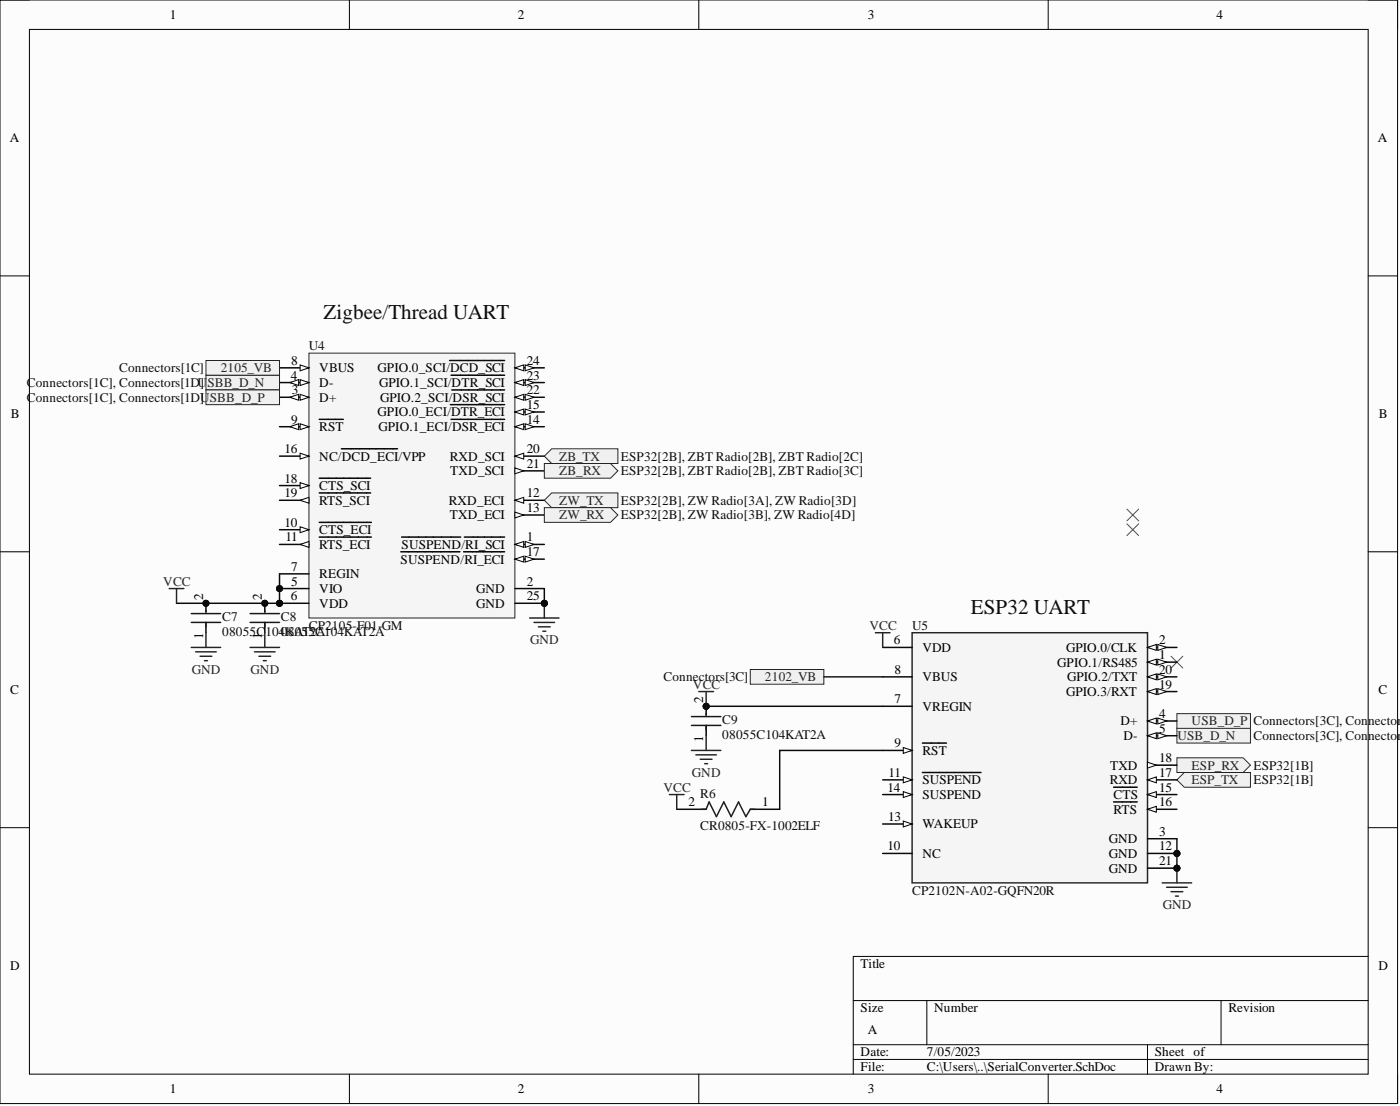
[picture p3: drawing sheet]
<svg xmlns="http://www.w3.org/2000/svg" width="241mm" height="190mm" viewBox="0 0 241 190" stroke-linecap="round" stroke-linejoin="round" font-family="sans-serif">
<defs><g id="words">
<g font-size="3.6" fill="#0e0e0e">
<text x="55.8" y="55">Zigbee/Thread UART</text>
<text x="167.4" y="105.7">ESP32 UART</text>
</g>
<g font-size="2.3">
<text x="29.2" y="3.3">1</text>
<text x="89.3" y="3.3">2</text>
<text x="149.6" y="3.3">3</text>
<text x="209.7" y="3.3">4</text>
<text x="1.7" y="24.5">A</text>
<text x="237.5" y="24.5">A</text>
<text x="50.1" y="65.4">4</text>
<text x="50.2" y="62.9">8</text>
<text x="55" y="64.1">VBUS</text>
<text x="65.1" y="64.1">GPIO.0_SCI/DCD_SCI</text>
<text x="90.8" y="65.4">23</text>
<text x="90.8" y="62.9">24</text>
<text x="50.3" y="67.9">3</text>
<text x="55" y="69.2">D+</text>
<text x="55" y="66.7">D-</text>
<text x="65.1" y="71.7">GPIO.0_ECI/DTR_ECI</text>
<text x="65.3" y="66.7">GPIO.1_SCI/DTR_SCI</text>
<text x="65.5" y="69.2">GPIO.2_SCI/DSR_SCI</text>
<text x="90.8" y="70.5">15</text>
<text x="90.8" y="67.9">22</text>
<text x="1.9" y="72.1">B</text>
<text x="50.2" y="73">9</text>
<text x="55" y="74.3">RST</text>
<text x="65.3" y="74.3">GPIO.1_ECI/DSR_ECI</text>
<text x="90.8" y="73">14</text>
<text x="237.7" y="72.1">B</text>
<text x="49" y="78.1">16</text>
<text x="49" y="83.1">18</text>
<text x="55" y="79.3">NC/DCD_ECI/VPP</text>
<text x="77.5" y="79.3">RXD_SCI</text>
<text x="77.6" y="81.9">TXD_SCI</text>
<text x="90.8" y="78.1">20</text>
<text x="90.8" y="80.6">21</text>
<text x="49" y="85.7">19</text>
<text x="55" y="84.4">CTS_SCI</text>
<text x="55" y="86.9">RTS_SCI</text>
<text x="77.3" y="86.9">RXD_ECI</text>
<text x="77.5" y="89.5">TXD_ECI</text>
<text x="90.8" y="85.7">12</text>
<text x="90.8" y="88.2">13</text>
<text x="49" y="90.7">10</text>
<text x="49.2" y="93.3">11</text>
<text x="55" y="92">CTS_ECI</text>
<text x="55" y="94.5">RTS_ECI</text>
<text x="69.2" y="94.5">SUSPEND/RI_SCI</text>
<text x="90.8" y="93.3">1</text>
<text x="90.8" y="95.8">17</text>
<text x="50.2" y="100.9">5</text>
<text x="50.2" y="98.3">7</text>
<text x="55" y="99.6">REGIN</text>
<text x="69.1" y="97.1">SUSPEND/RI_ECI</text>
<text x="90.8" y="100.9">2</text>
<text x="35" y="103.4" transform="rotate(-90 35 103.4)">2</text>
<text x="45.1" y="103.4" transform="rotate(-90 45.1 103.4)">2</text>
<text x="50.1" y="103.4">6</text>
<text x="55" y="102.1">VIO</text>
<text x="55" y="104.7">VDD</text>
<text x="82.1" y="102.1">GND</text>
<text x="82.1" y="104.7">GND</text>
<text x="90.8" y="103.4">25</text>
<text x="35" y="110.1" transform="rotate(-90 35 110.1)">1</text>
<text x="45.1" y="110.1" transform="rotate(-90 45.1 110.1)">1</text>
<text x="154.1" y="111">6</text>
<text x="159" y="112.3">VDD</text>
<text x="183.7" y="112.3">GPIO.0/CLK</text>
<text x="199.8" y="111">2</text>
<text x="199.8" y="113.5">1</text>
<text x="1.8" y="119.5">C</text>
<text x="154.2" y="116.1">8</text>
<text x="159" y="117.3">VBUS</text>
<text x="182.2" y="114.8">GPIO.1/RS485</text>
<text x="183.7" y="119.9">GPIO.3/RXT</text>
<text x="183.9" y="117.3">GPIO.2/TXT</text>
<text x="199.8" y="116.1">20</text>
<text x="199.8" y="118.6">19</text>
<text x="237.6" y="119.5">C</text>
<text x="121.2" y="121.1" transform="rotate(-90 121.2 121.1)">2</text>
<text x="154.2" y="121.1">7</text>
<text x="159" y="122.4">VREGIN</text>
<text x="193.1" y="124.9">D+</text>
<text x="199.8" y="123.7">4</text>
<text x="121.2" y="127.8" transform="rotate(-90 121.2 127.8)">1</text>
<text x="154.2" y="128.7">9</text>
<text x="159" y="130">RST</text>
<text x="193.6" y="127.5">D-</text>
<text x="199.8" y="126.2">5</text>
<text x="199.8" y="131.3">18</text>
<text x="153" y="136.4">14</text>
<text x="153.2" y="133.8">11</text>
<text x="159" y="135.1">SUSPEND</text>
<text x="159" y="137.6">SUSPEND</text>
<text x="191.3" y="135.1">RXD</text>
<text x="191.4" y="132.6">TXD</text>
<text x="191.9" y="137.6">CTS</text>
<text x="199.8" y="136.4">15</text>
<text x="199.8" y="133.8">17</text>
<text x="118.7" y="138.9">2</text>
<text x="131.3" y="138.9">1</text>
<text x="153.1" y="141.4">13</text>
<text x="159" y="142.7">WAKEUP</text>
<text x="191.9" y="140.2">RTS</text>
<text x="199.8" y="138.9">16</text>
<text x="199.8" y="144">3</text>
<text x="153" y="146.5">10</text>
<text x="159" y="147.8">NC</text>
<text x="191.1" y="145.2">GND</text>
<text x="191.1" y="147.8">GND</text>
<text x="199.8" y="146.5">12</text>
<text x="199.8" y="149">21</text>
<text x="191.1" y="150.3">GND</text>
<text x="1.8" y="167.1">D</text>
<text x="148.3" y="166.8">Title</text>
<text x="237.6" y="167.1">D</text>
<text x="148.3" y="174.4">Size</text>
<text x="149.6" y="178.2">A</text>
<text x="161" y="174.4">Number</text>
<text x="211.7" y="174.4">Revision</text>
<text x="148.3" y="182">Date:</text>
<text x="148.3" y="184.5">File:</text>
<text x="159.7" y="182">7/05/2023</text>
<text x="159.7" y="184.5">C:\Users\..\SerialConverter.SchDoc</text>
<text x="199" y="182">Sheet of</text>
<text x="199" y="184.5">Drawn By:</text>
<text x="29.2" y="188.3">1</text>
<text x="89.3" y="188.3">2</text>
<text x="149.6" y="188.3">3</text>
<text x="209.7" y="188.3">4</text>
</g>
<g font-size="2.3" fill="#0e0e0e">
<text x="20.5" y="64.1">Connectors[1C]</text>
<text x="53.2" y="60.3">U4</text>
<text x="4.6" y="66.7">Connectors[1C], Connectors[1DU</text>
<text x="4.6" y="69.2">Connectors[1C], Connectors[1D]U</text>
<text x="34.5" y="66.7">]</text>
<text x="107" y="79.3">ESP32[2B], ZBT Radio[2B], ZBT Radio[2C]</text>
<text x="107" y="81.9">ESP32[2B], ZBT Radio[2B], ZBT Radio[3C]</text>
<text x="107" y="86.9">ESP32[2B], ZW Radio[3A], ZW Radio[3D]</text>
<text x="107" y="89.5">ESP32[2B], ZW Radio[3B], ZW Radio[4D]</text>
<text x="38.3" y="107">C7</text>
<text x="48.4" y="107">C8</text>
<text x="38.3" y="109.5">08055C1040KAT2A</text>
<text x="49.6" y="109.5">8055C104KAT2A</text>
<text x="53.2" y="108.5">CP2105-F01-GM</text>
<text x="157.2" y="108.5">U5</text>
<text x="114.4" y="117.3">Connectors[3C]</text>
<text x="124.5" y="124.7">C9</text>
<text x="216" y="124.9">Connectors[3C], Connectors</text>
<text x="124.5" y="127.2">08055C104KAT2A</text>
<text x="216" y="127.5">Connectors[3C], Connectors</text>
<text x="120.7" y="137.4">R6</text>
<text x="216" y="132.6">ESP32[1B]</text>
<text x="216" y="135.1">ESP32[1B]</text>
<text x="120.7" y="142.9">CR0805-FX-1002ELF</text>
<text x="157.2" y="154.1">CP2102N-A02-GQFN20R</text>
</g>
<g font-size="2.3" fill="#262626">
<text x="38" y="64.1">2105_VB</text>
<text x="35.8" y="66.7">SBB_D_N</text>
<text x="36.2" y="69.2">SBB_D_P</text>
<text x="96.4" y="79.3">ZB_TX</text>
<text x="96.4" y="81.9">ZB_RX</text>
<text x="96.4" y="86.9">ZW_TX</text>
<text x="96.4" y="89.5">ZW_RX</text>
<text x="28.1" y="100.9">VCC</text>
<text x="91.4" y="111">GND</text>
<text x="149.9" y="108.5">VCC</text>
<text x="33" y="116.1">GND</text>
<text x="43.2" y="116.1">GND</text>
<text x="119.4" y="118.6">VCC</text>
<text x="131.9" y="117.3">2102_VB</text>
<text x="205.4" y="124.9">USB_D_P</text>
<text x="202.9" y="127.5">USB_D_N</text>
<text x="114.4" y="136.4">VCC</text>
<text x="119.3" y="133.8">GND</text>
<text x="205.4" y="132.6">ESP_RX</text>
<text x="205.4" y="135.1">ESP_TX</text>
<text x="200.4" y="156.6">GND</text>
</g>
</g></defs>
<path d="M0 0h240.9v190.1h-240.9z" fill-rule="evenodd" fill="#fcfcfc"/>
<path d="M0 0h240.9v190.1h-240.9z" fill="none" stroke="#000" stroke-width=".17"/>
<path d="M5.1 5.1h230.7v179.9h-230.7z" fill-rule="evenodd" fill="#fcfcfc"/>
<g fill="none" stroke="#000" stroke-width=".17">
<path d="M0 0h5.1M60.2 0v5.1M120.4 0v5.1M180.7 0v5.1M235.8 0h5.1v5.1M5.1 5.1h230.7v179.9h-230.7zM0 47.5h5.1M235.8 47.5h5.1M0 95h5.1M235.8 95h5.1M0 142.6h5.1M235.8 142.6h5.1"/>
<path d="M147.1 172.3h88.7M147.1 179.9h88.7M159.7 172.3v7.6M197.8 179.9v5.1M210.5 172.3v7.6M235.8 164.7h-88.7v20.3M60.2 185v5.1M120.4 185v5.1M147.1 182.5h88.7M180.7 185v5.1M240.9 185v5.1"/>
</g>
<circle cx="48.2" cy="101.4" r=".51" fill="#0e0e0e"/>
<circle cx="48.2" cy="101.4" r=".51" fill="none" stroke="#0e0e0e" stroke-width=".17"/>
<circle cx="48.2" cy="103.9" r=".51" fill="#0e0e0e"/>
<circle cx="48.2" cy="103.9" r=".51" fill="none" stroke="#0e0e0e" stroke-width=".17"/>
<circle cx="93.8" cy="103.9" r=".51" fill="#0e0e0e"/>
<circle cx="93.8" cy="103.9" r=".51" fill="none" stroke="#0e0e0e" stroke-width=".17"/>
<path d="M53.2 60.8h35.5v45.6h-35.5z" fill-rule="evenodd" fill="#f5f5f5"/>
<path d="M53.2 60.8h35.5v45.6h-35.5z" fill="none" stroke="#262626" stroke-width=".17"/>
<path d="M88.7 93.8h5.1" fill="none" stroke="#000" stroke-width=".25"/>
<path d="M88.7 93.8l1.6-.5v1z" fill="#fbfbfb"/>
<path d="M88.7 93.8l1.6-.5v1z" fill="none" stroke="#000" stroke-width=".17"/>
<path d="M90.5 93.3l1.5 .5-1.5 .5z" fill="#fbfbfb"/>
<path d="M90.5 93.3l1.5 .5-1.5 .5z" fill="none" stroke="#000" stroke-width=".17"/>
<path d="M48.2 68.4h5M69.2 92.5h10.2M80 92.5h7M88.7 101.4h5.1" fill="none" stroke="#000" stroke-width=".25"/>
<path d="M51.7 67.9l1.5 .5-1.5 .5z" fill="#fbfbfb"/>
<path d="M51.7 67.9l1.5 .5-1.5 .5z" fill="none" stroke="#000" stroke-width=".17"/>
<path d="M50 68.4l1.5-.5v1z" fill="#fbfbfb"/>
<path d="M50 68.4l1.5-.5v1z" fill="none" stroke="#000" stroke-width=".17"/>
<path d="M48.2 65.9h5" fill="none" stroke="#000" stroke-width=".25"/>
<path d="M51.7 65.4l1.5 .5-1.5 .5z" fill="#fbfbfb"/>
<path d="M51.7 65.4l1.5 .5-1.5 .5z" fill="none" stroke="#000" stroke-width=".17"/>
<path d="M50 65.9l1.5-.5v1z" fill="#fbfbfb"/>
<path d="M50 65.9l1.5-.5v1z" fill="none" stroke="#000" stroke-width=".17"/>
<path d="M48.2 101.4h5" fill="none" stroke="#000" stroke-width=".25"/>
<circle cx="48.2" cy="101.4" r=".51" fill="#0e0e0e"/>
<circle cx="48.2" cy="101.4" r=".51" fill="none" stroke="#0e0e0e" stroke-width=".17"/>
<path d="M48.2 103.9h5" fill="none" stroke="#000" stroke-width=".25"/>
<circle cx="48.2" cy="103.9" r=".51" fill="#0e0e0e"/>
<circle cx="48.2" cy="103.9" r=".51" fill="none" stroke="#0e0e0e" stroke-width=".17"/>
<path d="M48.2 63.4h5M48.2 98.8h5" fill="none" stroke="#000" stroke-width=".25"/>
<path d="M51.7 62.9l1.5 .5-1.5 .5z" fill="#fbfbfb"/>
<path d="M51.7 62.9l1.5 .5-1.5 .5z" fill="none" stroke="#000" stroke-width=".17"/>
<path d="M48.2 73.5h5" fill="none" stroke="#000" stroke-width=".25"/>
<path d="M51.7 73l1.5 .5-1.5 .5z" fill="#fbfbfb"/>
<path d="M51.7 73l1.5 .5-1.5 .5z" fill="none" stroke="#000" stroke-width=".17"/>
<path d="M50 73.5l1.5-.5v1z" fill="#fbfbfb"/>
<path d="M50 73.5l1.5-.5v1z" fill="none" stroke="#000" stroke-width=".17"/>
<path d="M55 72.2h4.2M48.2 91.2h5" fill="none" stroke="#000" stroke-width=".25"/>
<path d="M51.7 90.7l1.5 .5-1.5 .5z" fill="#fbfbfb"/>
<path d="M51.7 90.7l1.5 .5-1.5 .5z" fill="none" stroke="#000" stroke-width=".17"/>
<path d="M48.2 93.8h5M55 90h9" fill="none" stroke="#000" stroke-width=".25"/>
<path d="M51.7 93.8l1.5-.5v1z" fill="#fbfbfb"/>
<path d="M51.7 93.8l1.5-.5v1z" fill="none" stroke="#000" stroke-width=".17"/>
<path d="M55 92.5h9M88.7 86.2h5.1" fill="none" stroke="#000" stroke-width=".25"/>
<path d="M88.7 86.2l1.6-.5v1z" fill="#fbfbfb"/>
<path d="M88.7 86.2l1.6-.5v1z" fill="none" stroke="#000" stroke-width=".17"/>
<path d="M88.7 88.7h5.1" fill="none" stroke="#000" stroke-width=".25"/>
<path d="M88.7 88.2l1.6 .5-1.6 .5z" fill="#fbfbfb"/>
<path d="M88.7 88.2l1.6 .5-1.6 .5z" fill="none" stroke="#000" stroke-width=".17"/>
<path d="M88.7 73.5h5.1" fill="none" stroke="#000" stroke-width=".25"/>
<path d="M88.7 73.5l1.6-.5v1z" fill="#fbfbfb"/>
<path d="M88.7 73.5l1.6-.5v1z" fill="none" stroke="#000" stroke-width=".17"/>
<path d="M90.5 73l1.5 .5-1.5 .5z" fill="#fbfbfb"/>
<path d="M90.5 73l1.5 .5-1.5 .5z" fill="none" stroke="#000" stroke-width=".17"/>
<path d="M77.7 72.2h9.3M88.7 71h5.1" fill="none" stroke="#000" stroke-width=".25"/>
<path d="M88.7 71l1.6-.5v1z" fill="#fbfbfb"/>
<path d="M88.7 71l1.6-.5v1z" fill="none" stroke="#000" stroke-width=".17"/>
<path d="M90.5 70.5l1.5 .5-1.5 .5z" fill="#fbfbfb"/>
<path d="M90.5 70.5l1.5 .5-1.5 .5z" fill="none" stroke="#000" stroke-width=".17"/>
<path d="M48.2 78.6h5M77.6 69.7h9.4" fill="none" stroke="#000" stroke-width=".25"/>
<path d="M51.7 78.1l1.5 .5-1.5 .5z" fill="#fbfbfb"/>
<path d="M51.7 78.1l1.5 .5-1.5 .5z" fill="none" stroke="#000" stroke-width=".17"/>
<path d="M58.8 77.3h9.7M88.7 96.3h5.1" fill="none" stroke="#000" stroke-width=".25"/>
<path d="M88.7 96.3l1.6-.5v1z" fill="#fbfbfb"/>
<path d="M88.7 96.3l1.6-.5v1z" fill="none" stroke="#000" stroke-width=".17"/>
<path d="M90.5 95.8l1.5 .5-1.5 .5z" fill="#fbfbfb"/>
<path d="M90.5 95.8l1.5 .5-1.5 .5z" fill="none" stroke="#000" stroke-width=".17"/>
<path d="M48.2 83.6h5M69.1 95h10.2M79.9 95h7.1" fill="none" stroke="#000" stroke-width=".25"/>
<path d="M51.7 83.1l1.5 .5-1.5 .5z" fill="#fbfbfb"/>
<path d="M51.7 83.1l1.5 .5-1.5 .5z" fill="none" stroke="#000" stroke-width=".17"/>
<path d="M48.2 86.2h5M55 82.4h8.9" fill="none" stroke="#000" stroke-width=".25"/>
<path d="M51.7 86.2l1.5-.5v1z" fill="#fbfbfb"/>
<path d="M51.7 86.2l1.5-.5v1z" fill="none" stroke="#000" stroke-width=".17"/>
<path d="M88.7 78.6h5.1M55 84.9h8.9" fill="none" stroke="#000" stroke-width=".25"/>
<path d="M88.7 78.6l1.6-.5v1z" fill="#fbfbfb"/>
<path d="M88.7 78.6l1.6-.5v1z" fill="none" stroke="#000" stroke-width=".17"/>
<path d="M88.7 81.1h5.1" fill="none" stroke="#000" stroke-width=".25"/>
<path d="M88.7 80.6l1.6 .5-1.6 .5z" fill="#fbfbfb"/>
<path d="M88.7 80.6l1.6 .5-1.6 .5z" fill="none" stroke="#000" stroke-width=".17"/>
<path d="M88.7 68.4h5.1" fill="none" stroke="#000" stroke-width=".25"/>
<path d="M88.7 68.4l1.6-.5v1z" fill="#fbfbfb"/>
<path d="M88.7 68.4l1.6-.5v1z" fill="none" stroke="#000" stroke-width=".17"/>
<path d="M90.5 67.9l1.5 .5-1.5 .5z" fill="#fbfbfb"/>
<path d="M90.5 67.9l1.5 .5-1.5 .5z" fill="none" stroke="#000" stroke-width=".17"/>
<path d="M77.9 67.2h9.1M88.7 65.9h5.1" fill="none" stroke="#000" stroke-width=".25"/>
<path d="M88.7 65.9l1.6-.5v1z" fill="#fbfbfb"/>
<path d="M88.7 65.9l1.6-.5v1z" fill="none" stroke="#000" stroke-width=".17"/>
<path d="M90.5 65.4l1.5 .5-1.5 .5z" fill="#fbfbfb"/>
<path d="M90.5 65.4l1.5 .5-1.5 .5z" fill="none" stroke="#000" stroke-width=".17"/>
<path d="M77.7 64.6h9.3M88.7 63.4h5.1" fill="none" stroke="#000" stroke-width=".25"/>
<path d="M88.7 63.4l1.6-.5v1z" fill="#fbfbfb"/>
<path d="M88.7 63.4l1.6-.5v1z" fill="none" stroke="#000" stroke-width=".17"/>
<path d="M90.5 62.9l1.5 .5-1.5 .5z" fill="#fbfbfb"/>
<path d="M90.5 62.9l1.5 .5-1.5 .5z" fill="none" stroke="#000" stroke-width=".17"/>
<path d="M77.5 62.1h9.5M88.7 103.9h5.1" fill="none" stroke="#000" stroke-width=".25"/>
<circle cx="93.8" cy="103.9" r=".51" fill="#0e0e0e"/>
<circle cx="93.8" cy="103.9" r=".51" fill="none" stroke="#0e0e0e" stroke-width=".17"/>
<path d="M91.3 106.4h5.1M92 107.2h3.6M92.8 108h2M93.6 108.7h.5M93.8 103.9v2.5" fill="none" stroke="#262626" stroke-width=".25"/>
<circle cx="93.8" cy="103.9" r=".51" fill="#0e0e0e"/>
<circle cx="93.8" cy="103.9" r=".51" fill="none" stroke="#0e0e0e" stroke-width=".17"/>
<path d="M35.5 64.6h12.7v2.6h-12.7z" fill-rule="evenodd" fill="#f0f0f0"/>
<path d="M35.5 64.6h12.7v2.6h-12.7z" fill="none" stroke="#262626" stroke-width=".17"/>
<path d="M35.5 67.2h12.7v2.5h-12.7z" fill-rule="evenodd" fill="#f0f0f0"/>
<path d="M35.5 67.2h12.7v2.5h-12.7z" fill="none" stroke="#262626" stroke-width=".17"/>
<path d="M93.8 78.6l1.3-1.3h11.4v2.5h-11.4z" fill-rule="evenodd" fill="#f0f0f0"/>
<path d="M93.8 78.6l1.3-1.3h11.4v2.5h-11.4z" fill="none" stroke="#262626" stroke-width=".17"/>
<path d="M93.8 79.8h11.4l1.3 1.3-1.3 1.3h-11.4z" fill-rule="evenodd" fill="#f0f0f0"/>
<path d="M93.8 79.8h11.4l1.3 1.3-1.3 1.3h-11.4z" fill="none" stroke="#262626" stroke-width=".17"/>
<path d="M93.8 86.2l1.3-1.3h11.4v2.5h-11.4z" fill-rule="evenodd" fill="#f0f0f0"/>
<path d="M93.8 86.2l1.3-1.3h11.4v2.5h-11.4z" fill="none" stroke="#262626" stroke-width=".17"/>
<path d="M93.8 87.4h11.4l1.3 1.3-1.3 1.3h-11.4z" fill-rule="evenodd" fill="#f0f0f0"/>
<path d="M93.8 87.4h11.4l1.3 1.3-1.3 1.3h-11.4z" fill="none" stroke="#262626" stroke-width=".17"/>
<path d="M29.2 101.4h2.5M30.4 101.4v2.5" fill="none" stroke="#262626" stroke-width=".25"/>
<path d="M202.8 130.5h11.5l1.2 1.3-1.2 1.3h-11.5z" fill-rule="evenodd" fill="#f0f0f0"/>
<path d="M202.8 130.5h11.5l1.2 1.3-1.2 1.3h-11.5z" fill="none" stroke="#262626" stroke-width=".17"/>
<path d="M202.8 134.3l1.3-1.2h11.4v2.5h-11.4z" fill-rule="evenodd" fill="#f0f0f0"/>
<path d="M202.8 134.3l1.3-1.2h11.4v2.5h-11.4z" fill="none" stroke="#262626" stroke-width=".17"/>
<path d="M200.3 152.1h5.1M201.1 152.8h3.5M201.8 153.6h2.1M202.6 154.3h.5M202.8 149.5v2.6" fill="none" stroke="#262626" stroke-width=".25"/>
<circle cx="202.9" cy="149.5" r=".51" fill="#0e0e0e"/>
<circle cx="202.9" cy="149.5" r=".51" fill="none" stroke="#0e0e0e" stroke-width=".17"/>
<path d="M202.8 125.5h12.7v2.5h-12.7z" fill-rule="evenodd" fill="#f0f0f0"/>
<path d="M202.8 125.5h12.7v2.5h-12.7z" fill="none" stroke="#262626" stroke-width=".17"/>
<path d="M202.8 122.9h12.7v2.6h-12.7z" fill-rule="evenodd" fill="#f0f0f0"/>
<path d="M202.8 122.9h12.7v2.6h-12.7z" fill="none" stroke="#262626" stroke-width=".17"/>
<path d="M194.2 87.7l2.1 2M194.2 90.2l2.1 2.1M196.3 87.7l-2.1 2M196.3 90.2l-2.1 2.1M201.8 113l2.1 2.1M203.9 113l-2.1 2.1" fill="none" stroke="#4c4c4c" stroke-width=".17"/>
<circle cx="35.5" cy="103.9" r=".51" fill="#0e0e0e"/>
<circle cx="35.5" cy="103.9" r=".51" fill="none" stroke="#0e0e0e" stroke-width=".17"/>
<path d="M35.5 103.9v1.5M35.5 107.2v1.8" fill="none" stroke="#000" stroke-width=".25"/>
<circle cx="35.5" cy="103.9" r=".51" fill="#0e0e0e"/>
<circle cx="35.5" cy="103.9" r=".51" fill="none" stroke="#0e0e0e" stroke-width=".17"/>
<path d="M33 107.2h5M33 105.7h5M35.5 105.2v.2M35.5 107.2v.8" fill="none" stroke="#1c1c1c" stroke-width=".25"/>
<circle cx="45.6" cy="103.9" r=".51" fill="#0e0e0e"/>
<circle cx="45.6" cy="103.9" r=".51" fill="none" stroke="#0e0e0e" stroke-width=".17"/>
<path d="M45.6 103.9v1.5M45.6 107.2v1.8" fill="none" stroke="#000" stroke-width=".25"/>
<circle cx="45.6" cy="103.9" r=".51" fill="#0e0e0e"/>
<circle cx="45.6" cy="103.9" r=".51" fill="none" stroke="#0e0e0e" stroke-width=".17"/>
<path d="M43.1 107.2h5.1M43.1 105.7h5.1M45.6 105.2v.2M45.6 107.2v.8" fill="none" stroke="#1c1c1c" stroke-width=".25"/>
<circle cx="121.7" cy="121.7" r=".51" fill="#0e0e0e"/>
<circle cx="121.7" cy="121.7" r=".51" fill="none" stroke="#0e0e0e" stroke-width=".17"/>
<path d="M121.7 121.7v1.5M121.7 124.9v1.8" fill="none" stroke="#000" stroke-width=".25"/>
<circle cx="121.7" cy="121.7" r=".51" fill="#0e0e0e"/>
<circle cx="121.7" cy="121.7" r=".51" fill="none" stroke="#0e0e0e" stroke-width=".17"/>
<path d="M119.2 124.9h5M119.2 123.4h5M121.7 122.9v.3M121.7 124.9v.8" fill="none" stroke="#1c1c1c" stroke-width=".25"/>
<g fill="none" stroke="#262626" stroke-width=".25">
<path d="M33 111.5h5M33.7 112.3h3.6M34.5 113h2M35.2 113.8h.6M35.5 109v2.5M43.1 111.5h5.1M43.9 112.3h3.5M44.6 113h2.1M45.4 113.8h.5M45.6 109v2.5M119.2 129.3h5M119.9 130h3.6"/>
<path d="M120.7 130.8h2M121.5 131.5h.5M121.7 126.7v2.6"/>
</g>
<circle cx="202.9" cy="147" r=".51" fill="#0e0e0e"/>
<circle cx="202.9" cy="147" r=".51" fill="none" stroke="#0e0e0e" stroke-width=".17"/>
<circle cx="202.9" cy="149.5" r=".51" fill="#0e0e0e"/>
<circle cx="202.9" cy="149.5" r=".51" fill="none" stroke="#0e0e0e" stroke-width=".17"/>
<path d="M157.2 109h40.6v43.1h-40.6z" fill-rule="evenodd" fill="#f5f5f5"/>
<path d="M157.2 109h40.6v43.1h-40.6z" fill="none" stroke="#262626" stroke-width=".25"/>
<path d="M152.1 111.5h5.1M197.8 111.5h5" fill="none" stroke="#000" stroke-width=".25"/>
<path d="M197.8 111.5l1.5-.5v1z" fill="#fbfbfb"/>
<path d="M197.8 111.5l1.5-.5v1z" fill="none" stroke="#000" stroke-width=".17"/>
<path d="M199.6 111l1.5 .5-1.5 .5z" fill="#fbfbfb"/>
<path d="M199.6 111l1.5 .5-1.5 .5z" fill="none" stroke="#000" stroke-width=".17"/>
<path d="M197.8 114h5" fill="none" stroke="#000" stroke-width=".25"/>
<path d="M197.8 114l1.5-.5v1.1z" fill="#fbfbfb"/>
<path d="M197.8 114l1.5-.5v1.1z" fill="none" stroke="#000" stroke-width=".17"/>
<path d="M199.6 113.5l1.5 .5-1.5 .6z" fill="#fbfbfb"/>
<path d="M199.6 113.5l1.5 .5-1.5 .6z" fill="none" stroke="#000" stroke-width=".17"/>
<path d="M197.8 116.6h5" fill="none" stroke="#000" stroke-width=".25"/>
<path d="M197.8 116.6l1.5-.5v1z" fill="#fbfbfb"/>
<path d="M197.8 116.6l1.5-.5v1z" fill="none" stroke="#000" stroke-width=".17"/>
<path d="M199.6 116.1l1.5 .5-1.5 .5z" fill="#fbfbfb"/>
<path d="M199.6 116.1l1.5 .5-1.5 .5z" fill="none" stroke="#000" stroke-width=".17"/>
<path d="M197.8 119.1h5" fill="none" stroke="#000" stroke-width=".25"/>
<path d="M197.8 119.1l1.5-.5v1z" fill="#fbfbfb"/>
<path d="M197.8 119.1l1.5-.5v1z" fill="none" stroke="#000" stroke-width=".17"/>
<path d="M199.6 118.6l1.5 .5-1.5 .5z" fill="#fbfbfb"/>
<path d="M199.6 118.6l1.5 .5-1.5 .5z" fill="none" stroke="#000" stroke-width=".17"/>
<path d="M152.1 129.3h5.1" fill="none" stroke="#000" stroke-width=".25"/>
<path d="M155.7 128.7l1.5 .6-1.5 .5z" fill="#fbfbfb"/>
<path d="M155.7 128.7l1.5 .6-1.5 .5z" fill="none" stroke="#000" stroke-width=".17"/>
<path d="M152.1 134.3h5.1M159 128h4.1" fill="none" stroke="#000" stroke-width=".25"/>
<path d="M155.7 133.8l1.5 .5-1.5 .5z" fill="#fbfbfb"/>
<path d="M155.7 133.8l1.5 .5-1.5 .5z" fill="none" stroke="#000" stroke-width=".17"/>
<path d="M159 133.1h10.1M197.8 136.9h5" fill="none" stroke="#000" stroke-width=".25"/>
<path d="M197.8 136.9l1.5-.5v1z" fill="#fbfbfb"/>
<path d="M197.8 136.9l1.5-.5v1z" fill="none" stroke="#000" stroke-width=".17"/>
<path d="M191.9 135.6h4.1M197.8 124.2h5" fill="none" stroke="#000" stroke-width=".25"/>
<path d="M197.8 124.2l1.5-.5v1z" fill="#fbfbfb"/>
<path d="M197.8 124.2l1.5-.5v1z" fill="none" stroke="#000" stroke-width=".17"/>
<path d="M199.6 123.7l1.5 .5-1.5 .5z" fill="#fbfbfb"/>
<path d="M199.6 123.7l1.5 .5-1.5 .5z" fill="none" stroke="#000" stroke-width=".17"/>
<path d="M197.8 126.7h5" fill="none" stroke="#000" stroke-width=".25"/>
<path d="M197.8 126.7l1.5-.5v1z" fill="#fbfbfb"/>
<path d="M197.8 126.7l1.5-.5v1z" fill="none" stroke="#000" stroke-width=".17"/>
<path d="M199.6 126.2l1.5 .5-1.5 .5z" fill="#fbfbfb"/>
<path d="M199.6 126.2l1.5 .5-1.5 .5z" fill="none" stroke="#000" stroke-width=".17"/>
<path d="M197.8 139.4h5M152.1 147h5.1" fill="none" stroke="#000" stroke-width=".25"/>
<path d="M197.8 139.4l1.5-.5v1z" fill="#fbfbfb"/>
<path d="M197.8 139.4l1.5-.5v1z" fill="none" stroke="#000" stroke-width=".17"/>
<path d="M191.9 138.1h4.1M197.8 134.3h5" fill="none" stroke="#000" stroke-width=".25"/>
<path d="M197.8 134.3l1.5-.5v1z" fill="#fbfbfb"/>
<path d="M197.8 134.3l1.5-.5v1z" fill="none" stroke="#000" stroke-width=".17"/>
<path d="M152.1 136.9h5.1" fill="none" stroke="#000" stroke-width=".25"/>
<path d="M155.7 136.4l1.5 .5-1.5 .5z" fill="#fbfbfb"/>
<path d="M155.7 136.4l1.5 .5-1.5 .5z" fill="none" stroke="#000" stroke-width=".17"/>
<path d="M197.8 131.8h5" fill="none" stroke="#000" stroke-width=".25"/>
<path d="M197.8 131.3l1.5 .5-1.5 .5z" fill="#fbfbfb"/>
<path d="M197.8 131.3l1.5 .5-1.5 .5z" fill="none" stroke="#000" stroke-width=".17"/>
<path d="M152.1 116.6h5.1M152.1 121.7h5.1M152.1 141.9h5.1" fill="none" stroke="#000" stroke-width=".25"/>
<path d="M155.7 141.4l1.5 .5-1.5 .5z" fill="#fbfbfb"/>
<path d="M155.7 141.4l1.5 .5-1.5 .5z" fill="none" stroke="#000" stroke-width=".17"/>
<path d="M197.8 144.5h5M197.8 147h5" fill="none" stroke="#000" stroke-width=".25"/>
<circle cx="202.9" cy="147" r=".51" fill="#0e0e0e"/>
<circle cx="202.9" cy="147" r=".51" fill="none" stroke="#0e0e0e" stroke-width=".17"/>
<path d="M197.8 149.5h5" fill="none" stroke="#000" stroke-width=".25"/>
<circle cx="202.9" cy="149.5" r=".51" fill="#0e0e0e"/>
<circle cx="202.9" cy="149.5" r=".51" fill="none" stroke="#0e0e0e" stroke-width=".17"/>
<path d="M120.4 119.1h2.6M121.7 119.1v2.6M150.9 109h2.5M152.1 109v2.5M115.4 136.9h2.5M116.6 136.9v2.5" fill="none" stroke="#262626" stroke-width=".25"/>
<path d="M116.6 139.4h5.1M129.3 139.4h5.1" fill="none" stroke="#000" stroke-width=".25"/>
<path d="M120.9 139.4h.8l.5-1.3 1.3 2.6 1.3-2.6 1.2 2.6 1.3-2.6 1.3 2.6 .7-1.3h.8" fill="none" stroke="#1c1c1c" stroke-width=".25"/>
<circle cx="121.7" cy="121.7" r=".51" fill="#0e0e0e"/>
<circle cx="121.7" cy="121.7" r=".51" fill="none" stroke="#0e0e0e" stroke-width=".17"/>
<path d="M129.3 115.3h12.7v2.6h-12.7z" fill-rule="evenodd" fill="#f0f0f0"/>
<path d="M129.3 115.3h12.7v2.6h-12.7z" fill="none" stroke="#262626" stroke-width=".17"/>
<path d="M35.5 62.1h12.7v2.5h-12.7z" fill-rule="evenodd" fill="#f0f0f0"/>
<path d="M35.5 62.1h12.7v2.5h-12.7z" fill="none" stroke="#262626" stroke-width=".17"/>
<path d="M30.4 103.9h17.8" fill="none" stroke="#0e0e0e" stroke-width=".25"/>
<circle cx="35.5" cy="103.9" r=".51" fill="#0e0e0e"/>
<circle cx="35.5" cy="103.9" r=".51" fill="none" stroke="#0e0e0e" stroke-width=".17"/>
<circle cx="45.6" cy="103.9" r=".51" fill="#0e0e0e"/>
<circle cx="45.6" cy="103.9" r=".51" fill="none" stroke="#0e0e0e" stroke-width=".17"/>
<circle cx="48.2" cy="103.9" r=".51" fill="#0e0e0e"/>
<circle cx="48.2" cy="103.9" r=".51" fill="none" stroke="#0e0e0e" stroke-width=".17"/>
<path d="M48.2 98.8v5.1" fill="none" stroke="#0e0e0e" stroke-width=".25"/>
<circle cx="48.2" cy="101.4" r=".51" fill="#0e0e0e"/>
<circle cx="48.2" cy="101.4" r=".51" fill="none" stroke="#0e0e0e" stroke-width=".17"/>
<circle cx="48.2" cy="103.9" r=".51" fill="#0e0e0e"/>
<circle cx="48.2" cy="103.9" r=".51" fill="none" stroke="#0e0e0e" stroke-width=".17"/>
<path d="M202.8 147v2.5" fill="none" stroke="#0e0e0e" stroke-width=".25"/>
<circle cx="202.9" cy="147" r=".51" fill="#0e0e0e"/>
<circle cx="202.9" cy="147" r=".51" fill="none" stroke="#0e0e0e" stroke-width=".17"/>
<circle cx="202.9" cy="149.5" r=".51" fill="#0e0e0e"/>
<circle cx="202.9" cy="149.5" r=".51" fill="none" stroke="#0e0e0e" stroke-width=".17"/>
<path d="M202.8 144.5v2.5" fill="none" stroke="#0e0e0e" stroke-width=".25"/>
<circle cx="202.9" cy="147" r=".51" fill="#0e0e0e"/>
<circle cx="202.9" cy="147" r=".51" fill="none" stroke="#0e0e0e" stroke-width=".17"/>
<path d="M121.7 121.7h30.4M152.1 129.3h-17.7v10.1" fill="none" stroke="#0e0e0e" stroke-width=".25"/>
<circle cx="121.7" cy="121.7" r=".51" fill="#0e0e0e"/>
<circle cx="121.7" cy="121.7" r=".51" fill="none" stroke="#0e0e0e" stroke-width=".17"/>
<path d="M93.8 101.4v2.5" fill="none" stroke="#0e0e0e" stroke-width=".25"/>
<circle cx="93.8" cy="103.9" r=".51" fill="#0e0e0e"/>
<circle cx="93.8" cy="103.9" r=".51" fill="none" stroke="#0e0e0e" stroke-width=".17"/>
<path d="M142 116.6h10.1" fill="none" stroke="#0e0e0e" stroke-width=".25"/>
<use href="#words"/>
</svg>
